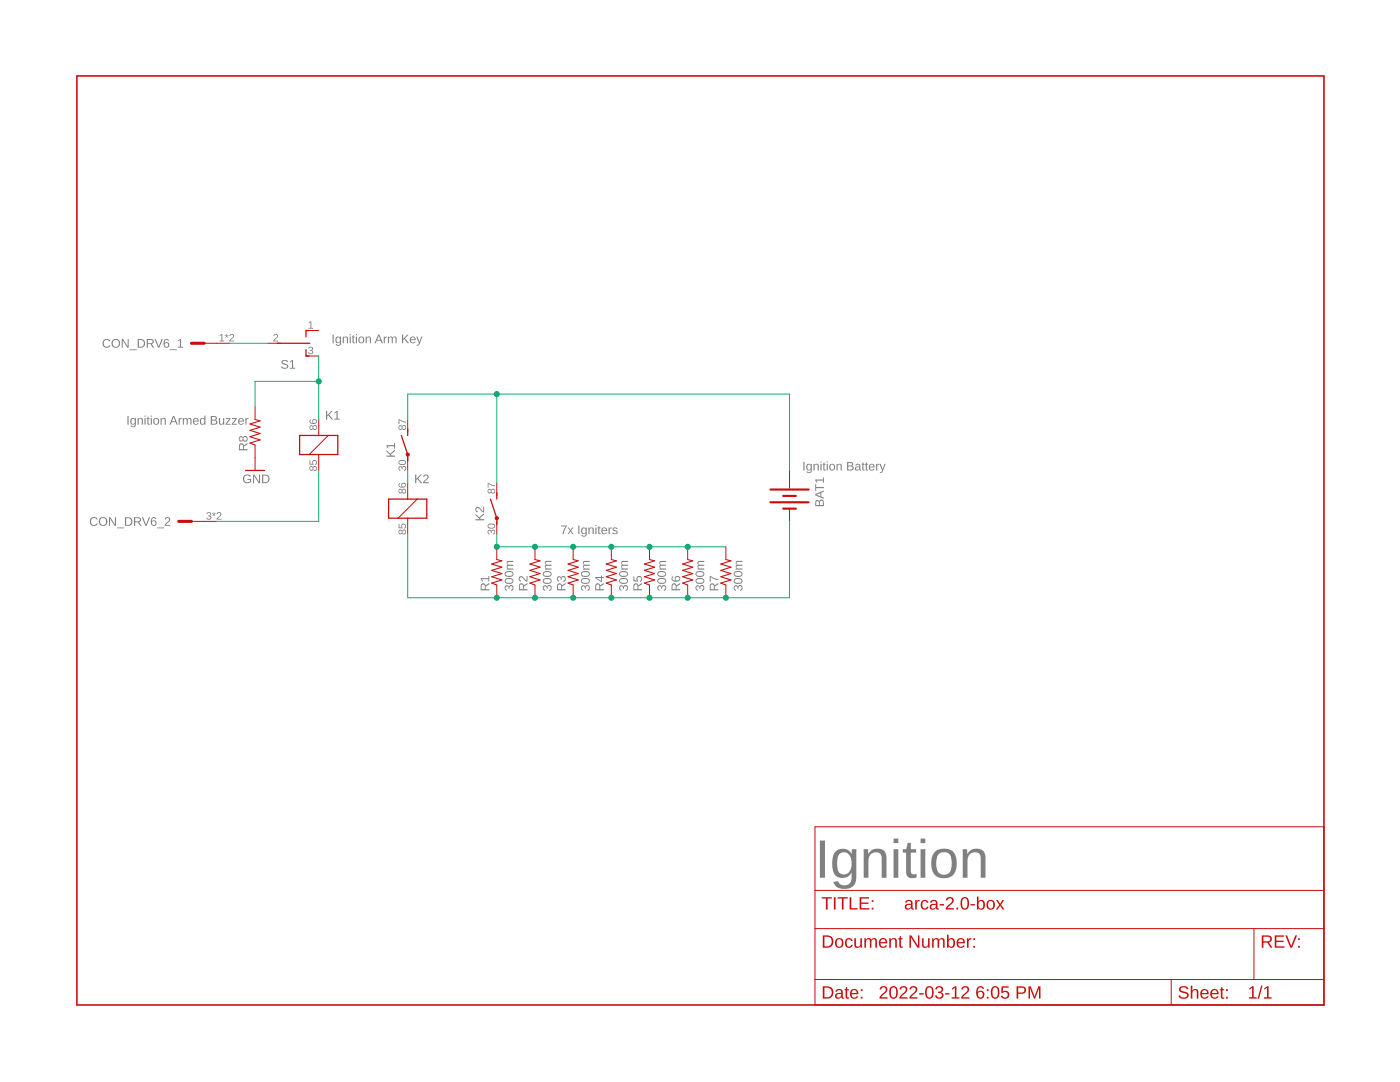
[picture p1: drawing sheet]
<svg xmlns="http://www.w3.org/2000/svg" width="279mm" height="216mm" viewBox="0 0 279 216" stroke-linecap="round" stroke-linejoin="round" font-family="sans-serif">
<g fill="#808080">
<path d="M54.7 66.7a.5 .5 0 0 1 .8 .3 .5 .5 0 0 1-.5 .6l-.2 .4h.7v.1h-1l.2-.3 .4-.4a.3 .3 0 0 0 .2-.5 .3 .3 0 0 0-.6 .1h-.1z"/>
<path d="M61.7 69.3a.43 .43 0 0 1 .7 0 .43 .43 0 0 1-.2 .6 .39 .39 0 0 1 .3 .5 .39 .39 0 0 1-.5 .3l-.5-.2v-.2h.2a.3 .3 0 0 0 .4 .2 .3 .3 0 0 0 .1-.4l-.4-.1v-.2a.29 .29 0 0 0 .5-.1 .29 .29 0 0 0-.2-.4 .29 .29 0 0 0-.4 .3h-.2z"/>
<path d="M61.6 64.4l.5-.3v1.3h.4v.2h-.9v-.2h.4v-1.1l-.4 .2z"/>
<path d="M163.6 167.7h1v7.4h-1zM166.8 169.8a2.03 2.03 0 0 1 3.2 .6v-1h.9v5.6a2.21 2.21 0 0 1-2.8 2.4l-1.1-.4-.6-.7-.1-.3 1-.2a1.41 1.41 0 0 0 1.7 .8 1.41 1.41 0 0 0 1-1.6v-.9a2.05 2.05 0 0 1-2.5 1 2.05 2.05 0 0 1-1.4-2.2l.2-2.1zM167.6 170.4a3.8 3.8 0 0 0 0 3.8 1.56 1.56 0 0 0 1.7 0 1.56 1.56 0 0 0 .6-1.6 2.09 2.09 0 0 0-1.4-2.5zM172.3 169.4h.9l.1 1a2.04 2.04 0 0 1 3.4-.3l.2 1.2v3.8h-.9v-3.6a1.22 1.22 0 0 0-.6-1.4 1.22 1.22 0 0 0-1.5 .2l-.4 .5-.2 .6v3.7h-.9zM178.3 167.3h1v.9h-1zM178.3 169.4h1v5.7h-1zM181.1 168.2h.7v1.2h1v.7h-1v3.6a.71 .71 0 0 0 .3 .8 .71 .71 0 0 0 .8-.1v.7l-.6 .1a1.13 1.13 0 0 1-1.5-1.3v-3.8h-.6v-.7h.7zM183.7 167.3h1v.9h-1zM183.7 169.4h1v5.7h-1zM186.7 169.9a2.56 2.56 0 0 1 4.1 1.3 3.4 3.4 0 0 1-1.1 3.8 2.58 2.58 0 0 1-2.8-.2 2.58 2.58 0 0 1-1.1-2.5 3 3 0 0 1 .9-2.4zM187.4 170.3a3.5 3.5 0 0 0 0 3.9 1.56 1.56 0 0 0 1.8 .2 1.56 1.56 0 0 0 .7-1.7 2.48 2.48 0 0 0-.8-2.5l-.3-.1a1.7 1.7 0 0 0-1.4 .2zM192.1 169.4h.9v1a2.04 2.04 0 0 1 3.4-.3l.3 1.2v3.8h-1v-3.6a1.22 1.22 0 0 0-.5-1.4 1.22 1.22 0 0 0-1.5 .2l-.4 .5-.2 .6v3.7h-1z"/>
<path d="M112 104.9h1.1l-.5 1.1-.1 .6h-.2l.1-.5 .5-1.1h-.9zM113.3 105.3h.2l.4 .5 .3-.5h.2l-.4 .6 .5 .7h-.3l-.3-.6-.4 .6h-.2l.4-.7zM115.4 104.9h.2v1.7h-.2zM116.1 105.4l.4-.2 .4 .3v-.2h.2v1.2a.56 .56 0 0 1-.4 .6 .56 .56 0 0 1-.7-.3l.5 .1a.41 .41 0 0 0 .4-.6 .49 .49 0 0 1-.7 .2 .49 .49 0 0 1-.2-.6zM116.3 105.5l-.1 .6a.38 .38 0 0 0 .6 .2 .38 .38 0 0 0 .1-.5l-.3-.4zM117.4 105.3h.2v.2a.44 .44 0 0 1 .6-.3 .44 .44 0 0 1 .3 .5v.9h-.2v-.9a.32 .32 0 0 0-.4-.3 .32 .32 0 0 0-.2 .4v.8h-.3zM118.8 104.8h.2v.2h-.2zM118.8 105.3h.2v1.3h-.2zM119.5 105h.1v.3h.3v.1h-.3v.8l.1 .2h.2v.2l-.5-.1v-1.1h-.2v-.1h.2zM120.2 105.4a.6 .6 0 0 1 .7-.1 .6 .6 0 0 1 .3 .7h-1a.38 .38 0 0 0 .3 .4 .38 .38 0 0 0 .5-.2l.1 .1a.67 .67 0 0 1-1 .1 .67 .67 0 0 1 .1-1zM120.3 105.5l-.1 .3h.8l-.3-.4zM121.5 105.3h.2v.2l.1-.2 .3-.1v.2l-.3 .1-.1 .2v.9h-.2zM122.4 105.3h.5l.4 .3h-.2a.28 .28 0 0 0-.4-.2 .28 .28 0 0 0-.2 .3l.5 .2a.37 .37 0 0 1 .3 .3 .37 .37 0 0 1-.3 .4l-.6-.1-.2-.2 .2-.1a.32 .32 0 0 0 .4 .3 .32 .32 0 0 0 .2-.4h-.1a.48 .48 0 0 1-.5-.2 .48 .48 0 0 1 0-.6z"/>
<path d="M66.4 66.8h.2v1.7h-.2zM67.1 67.3l.3-.2 .4 .3v-.2h.3v1.2a.56 .56 0 0 1-.5 .6 .56 .56 0 0 1-.6-.3l.5 .1a.41 .41 0 0 0 .3-.6 .49 .49 0 0 1-.6 .3 .49 .49 0 0 1-.3-.7zM67.2 67.4v.7a.38 .38 0 0 0 .5 .1 .38 .38 0 0 0 .1-.5l-.2-.4zM68.4 67.2h.2v.2a.44 .44 0 0 1 .5-.2 .44 .44 0 0 1 .3 .4v.9h-.2v-.9a.32 .32 0 0 0-.3-.3 .32 .32 0 0 0-.3 .4v.8h-.2zM69.8 66.7h.2v.2h-.2zM69.8 67.2h.2v1.3h-.2zM70.4 66.9h.2v.3h.2v.1h-.2v.9v.1h.2v.2l-.4-.1v-1.1h-.2v-.1h.2zM71 66.7h.2v.2h-.2zM71 67.2h.2v1.3h-.2zM71.7 67.3a.64 .64 0 0 1 .9 .1 .64 .64 0 0 1-.1 .9 .64 .64 0 0 1-.9-.1l-.1-.4zM71.8 67.4l-.1 .4a.4 .4 0 0 0 .4 .5 .49 .49 0 0 0 .4-.6 .49 .49 0 0 0-.7-.3zM73 67.2h.2v.2a.44 .44 0 0 1 .5-.2 .44 .44 0 0 1 .3 .4v.9h-.2v-.9a.32 .32 0 0 0-.3-.3 .32 .32 0 0 0-.3 .4v.8h-.2zM75.5 66.8h.2l.7 1.7h-.2l-.2-.5h-.8l-.2 .5h-.2zM75.6 66.9l-.3 .9h.6zM76.6 67.2h.2v.2l.1-.2h.3v.2h-.2l-.2 .2v.9h-.2zM77.4 67.2h.2v.2a.41 .41 0 0 1 .4-.3 .41 .41 0 0 1 .4 .3 .41 .41 0 0 1 .5-.2 .41 .41 0 0 1 .3 .4v.9h-.3v-1l-.2-.2-.3 .2v1h-.2v-1l-.1-.2h-.3l-.1 .2-.1 1h-.2zM80.2 66.8h.3v.8l.8-.8h.3l-.8 .7 .9 1h-.3l-.7-.8-.2 .1v.7h-.3zM81.9 67.3a.6 .6 0 0 1 .8-.1 .6 .6 0 0 1 .3 .7h-1a.38 .38 0 0 0 .3 .4 .38 .38 0 0 0 .4-.2l.2 .1a.67 .67 0 0 1-1 .1 .67 .67 0 0 1 0-1zM82.1 67.4l-.1 .3h.7l-.2-.4zM83.1 67.2h.2l.4 1 .4-1h.2l-.5 1.3a.54 .54 0 0 1-.6 .5v-.2h.2l.2-.3z"/>
<path d="M160.3 92.2h.3v1.7h-.3zM161 92.7l.4-.2 .4 .3v-.2h.2v1.2a.56 .56 0 0 1-.4 .6 .56 .56 0 0 1-.6-.3l.5 .1a.41 .41 0 0 0 .3-.6 .49 .49 0 0 1-.6 .2 .49 .49 0 0 1-.3-.6zM161.2 92.8l-.1 .7a.38 .38 0 0 0 .6 .1 .38 .38 0 0 0 .1-.5l-.3-.4zM162.3 92.6h.3v.2a.44 .44 0 0 1 .5-.3 .44 .44 0 0 1 .3 .5v.9h-.2v-.9a.32 .32 0 0 0-.4-.3 .32 .32 0 0 0-.2 .4v.8h-.2zM163.7 92.1h.3v.2h-.3zM163.7 92.6h.3v1.3h-.3zM164.4 92.3h.1v.3h.3v.1h-.3v.9l.1 .1h.2v.2l-.5-.1v-1.1h-.1v-.1h.1zM165 92.1h.2v.2h-.2zM165 92.6h.2v1.3h-.2zM165.6 92.7a.64 .64 0 0 1 .9 .1 .64 .64 0 0 1 0 .9 .64 .64 0 0 1-1-.1v-.4zM165.8 92.8l-.1 .4a.4 .4 0 0 0 .4 .5 .49 .49 0 0 0 .4-.6 .49 .49 0 0 0-.7-.3zM166.9 92.6h.2v.2a.44 .44 0 0 1 .6-.3 .44 .44 0 0 1 .3 .5v.9h-.2v-.9a.32 .32 0 0 0-.4-.3 .32 .32 0 0 0-.2 .4v.8h-.3zM169.1 92.2h.9l.2 .1 .1 .4-.3 .3a.47 .47 0 0 1 .4 .5 .47 .47 0 0 1-.7 .4h-.6zM169.3 92.3v.6l.7-.2v-.3zM169.3 93.1v.6h.6l.2-.2-.1-.4zM170.8 92.7l.1-.1a.52 .52 0 0 1 .8 .4v.6l.2 .3h-.3l-.1-.3a.45 .45 0 0 1-.6 .3 .45 .45 0 0 1-.3-.5 .45 .45 0 0 1 .6-.3h.3a.3 .3 0 0 0-.2-.4 .3 .3 0 0 0-.4 .2h-.2zM170.9 93.4a.32 .32 0 0 0 .6 0 .32 .32 0 0 0-.6 0zM172.2 92.3h.1v.3h.3v.1h-.3v.9l.1 .1h.2v.2l-.5-.1v-1.1h-.2v-.1h.2zM172.9 92.3h.1v.3h.2v.1h-.2v.9l.1 .1h.2v.2l-.5-.1v-1.1h-.2v-.1h.2zM173.5 92.7a.6 .6 0 0 1 .8-.1 .6 .6 0 0 1 .3 .7h-1a.38 .38 0 0 0 .3 .4 .38 .38 0 0 0 .4-.2l.2 .1a.67 .67 0 0 1-1 .1 .67 .67 0 0 1 0-1zM173.7 92.8l-.1 .3h.7l-.2-.4zM174.8 92.6h.3v.2l.1-.2 .3-.1v.2l-.3 .1-.1 .2v.9h-.2zM175.5 92.6h.2l.4 1 .4-1h.3l-.6 1.3a.54 .54 0 0 1-.6 .5v-.2h.2l.2-.3z"/>
<path d="M100.8 116.9l.5-.1 .3 .3a.51 .51 0 0 1 .7-.3 .51 .51 0 0 1 .1 .8l-.4 .3v-.2a.35 .35 0 0 0 .3-.5 .35 .35 0 0 0-.5-.1l-.1 .4h-.2a.33 .33 0 0 0-.2-.5 .33 .33 0 0 0-.4 .3 .33 .33 0 0 0 .3 .4v.2l-.5-.4zM100.8 115.6a1.02 1.02 0 0 1 1.7 .3 .95 .95 0 0 1-.9 .6 .95 .95 0 0 1-.9-.6zM100.9 115.7a.66 .66 0 0 0 .4 .6 .66 .66 0 0 0 .7 0 .36 .36 0 0 0 .3-.5 .36 .36 0 0 0-.5-.2h-.6zM100.8 114.2a1.02 1.02 0 0 1 1.7 .3 .95 .95 0 0 1-.9 .6 .95 .95 0 0 1-.9-.6zM100.9 114.4a.66 .66 0 0 0 .4 .5 .66 .66 0 0 0 .7 0 .36 .36 0 0 0 .3-.5 .36 .36 0 0 0-.5-.2h-.6zM101.2 112l1.3-.1v.2l-1 .1-.2 .2 .2 .3h1v.2h-1l-.2 .2 .2 .3h1v.3h-1.4v-.2h.3a.41 .41 0 0 1-.3-.4 .41 .41 0 0 1 .3-.4l-.3-.3z"/>
<path d="M108.4 116.9l.5-.1 .3 .3a.51 .51 0 0 1 .7-.3 .51 .51 0 0 1 .1 .8l-.4 .3v-.2a.35 .35 0 0 0 .3-.5 .35 .35 0 0 0-.5-.1l-.1 .4h-.2a.33 .33 0 0 0-.2-.5 .33 .33 0 0 0-.4 .3 .33 .33 0 0 0 .3 .4v.2l-.4-.4zM108.4 115.6a1.02 1.02 0 0 1 1.7 .3 .95 .95 0 0 1-.9 .6 .95 .95 0 0 1-.9-.6zM108.5 115.7a.66 .66 0 0 0 .4 .6 .66 .66 0 0 0 .7 0 .36 .36 0 0 0 .3-.5 .36 .36 0 0 0-.5-.2h-.6zM108.4 114.2a1.02 1.02 0 0 1 1.7 .3 .95 .95 0 0 1-.9 .6 .95 .95 0 0 1-.9-.6zM108.5 114.4a.66 .66 0 0 0 .4 .5 .66 .66 0 0 0 .7 0 .36 .36 0 0 0 .3-.5 .36 .36 0 0 0-.5-.2h-.6zM108.8 112l1.3-.1v.2l-1 .1-.2 .2 .2 .3h1v.2h-1l-.2 .2 .2 .3h1v.3h-1.3v-.2h.2a.41 .41 0 0 1-.3-.4 .41 .41 0 0 1 .3-.4l-.3-.3z"/>
<path d="M116.1 116.9l.4-.1 .3 .3a.51 .51 0 0 1 .7-.3 .51 .51 0 0 1 .2 .8l-.5 .3v-.2a.35 .35 0 0 0 .3-.5 .35 .35 0 0 0-.5-.1l-.1 .4h-.2a.33 .33 0 0 0-.1-.5 .33 .33 0 0 0-.5 .3 .33 .33 0 0 0 .3 .4v.2l-.4-.4zM116 115.6a1.02 1.02 0 0 1 1.7 .3 .95 .95 0 0 1-.9 .6 .95 .95 0 0 1-.9-.6zM116.2 115.7a.66 .66 0 0 0 .3 .6 .66 .66 0 0 0 .7 0 .36 .36 0 0 0 .3-.5 .36 .36 0 0 0-.5-.2h-.6zM116 114.2a1.02 1.02 0 0 1 1.7 .3 .95 .95 0 0 1-.9 .6 .95 .95 0 0 1-.9-.6zM116.2 114.4a.66 .66 0 0 0 .3 .5 .66 .66 0 0 0 .7 0 .36 .36 0 0 0 .3-.5 .36 .36 0 0 0-.5-.2h-.6zM116.5 112l1.2-.1v.2l-1 .1-.2 .2 .3 .3h.9v.2h-1l-.2 .2 .3 .3h.9v.3h-1.3v-.2h.2a.41 .41 0 0 1-.3-.4 .41 .41 0 0 1 .3-.4l-.2-.3z"/>
<path d="M123.7 116.9l.5-.1 .2 .3a.51 .51 0 0 1 .8-.3 .51 .51 0 0 1 .1 .8l-.4 .3-.1-.2a.35 .35 0 0 0 .4-.5 .35 .35 0 0 0-.6-.1l-.1 .4h-.2a.33 .33 0 0 0-.1-.5 .33 .33 0 0 0-.5 .3 .33 .33 0 0 0 .3 .4v.2l-.4-.4zM123.7 115.6a1.02 1.02 0 0 1 1.6 .3 .95 .95 0 0 1-.9 .6 .95 .95 0 0 1-.8-.6zM123.8 115.7a.66 .66 0 0 0 .4 .6 .66 .66 0 0 0 .6 0 .36 .36 0 0 0 .3-.5 .36 .36 0 0 0-.4-.2h-.7zM123.7 114.2a1.02 1.02 0 0 1 1.6 .3 .95 .95 0 0 1-.9 .6 .95 .95 0 0 1-.8-.6zM123.8 114.4a.66 .66 0 0 0 .4 .5 .66 .66 0 0 0 .6 0 .36 .36 0 0 0 .3-.5 .36 .36 0 0 0-.4-.2h-.7zM124.1 112l1.2-.1v.2l-1 .1-.2 .2 .3 .3h.9v.2h-1l-.2 .2 .3 .3h.9v.3h-1.3v-.2h.2a.41 .41 0 0 1-.2-.4 .41 .41 0 0 1 .2-.4l-.2-.3z"/>
<path d="M131.3 116.9l.5-.1 .2 .3a.51 .51 0 0 1 .8-.3 .51 .51 0 0 1 .1 .8l-.4 .3v-.2a.35 .35 0 0 0 .3-.5 .35 .35 0 0 0-.6-.1l-.1 .4h-.1a.33 .33 0 0 0-.2-.5 .33 .33 0 0 0-.5 .3 .33 .33 0 0 0 .3 .4v.2l-.4-.4zM131.3 115.6a1.02 1.02 0 0 1 1.7 .3 .95 .95 0 0 1-.9 .6 .95 .95 0 0 1-.9-.6zM131.4 115.7a.66 .66 0 0 0 .4 .6 .66 .66 0 0 0 .7 0 .36 .36 0 0 0 .3-.5 .36 .36 0 0 0-.5-.2h-.6zM131.3 114.2a1.02 1.02 0 0 1 1.7 .3 .95 .95 0 0 1-.9 .6 .95 .95 0 0 1-.9-.6zM131.4 114.4a.66 .66 0 0 0 .4 .5 .66 .66 0 0 0 .7 0 .36 .36 0 0 0 .3-.5 .36 .36 0 0 0-.5-.2h-.6zM131.7 112l1.2-.1v.2l-1 .1-.1 .2 .2 .3h.9v.2h-1l-.1 .2 .2 .3h.9v.3h-1.3v-.2h.2a.41 .41 0 0 1-.2-.4 .41 .41 0 0 1 .2-.4l-.2-.3z"/>
<path d="M138.9 116.9l.5-.1 .3 .3a.51 .51 0 0 1 .7-.3 .51 .51 0 0 1 .1 .8l-.4 .3v-.2a.35 .35 0 0 0 .3-.5 .35 .35 0 0 0-.6-.1v.4h-.2a.33 .33 0 0 0-.2-.5 .33 .33 0 0 0-.4 .3 .33 .33 0 0 0 .3 .4l-.1 .2-.4-.4zM138.9 115.6a1.02 1.02 0 0 1 1.7 .3 .95 .95 0 0 1-.9 .6 .95 .95 0 0 1-.9-.6zM139 115.7a.66 .66 0 0 0 .4 .6 .66 .66 0 0 0 .7 0 .36 .36 0 0 0 .3-.5 .36 .36 0 0 0-.5-.2h-.6zM138.9 114.2a1.02 1.02 0 0 1 1.7 .3 .95 .95 0 0 1-.9 .6 .95 .95 0 0 1-.9-.6zM139 114.4a.66 .66 0 0 0 .4 .5 .66 .66 0 0 0 .7 0 .36 .36 0 0 0 .3-.5 .36 .36 0 0 0-.5-.2h-.6zM139.3 112l1.2-.1v.2l-1 .1-.1 .2 .2 .3h.9v.2h-1l-.1 .2 .2 .3h.9v.3h-1.3v-.2h.3a.41 .41 0 0 1-.3-.4 .41 .41 0 0 1 .3-.4l-.3-.3z"/>
<path d="M146.5 116.9l.5-.1 .3 .3a.51 .51 0 0 1 .7-.3 .51 .51 0 0 1 .1 .8l-.4 .3v-.2a.35 .35 0 0 0 .3-.5 .35 .35 0 0 0-.5-.1l-.1 .4h-.2a.33 .33 0 0 0-.2-.5 .33 .33 0 0 0-.4 .3 .33 .33 0 0 0 .3 .4v.2l-.5-.4zM146.5 115.6a1.02 1.02 0 0 1 1.7 .3 .95 .95 0 0 1-.9 .6 .95 .95 0 0 1-.9-.6zM146.6 115.7a.66 .66 0 0 0 .4 .6 .66 .66 0 0 0 .7 0 .36 .36 0 0 0 .3-.5 .36 .36 0 0 0-.5-.2h-.6zM146.5 114.2a1.02 1.02 0 0 1 1.7 .3 .95 .95 0 0 1-.9 .6 .95 .95 0 0 1-.9-.6zM146.6 114.4a.66 .66 0 0 0 .4 .5 .66 .66 0 0 0 .7 0 .36 .36 0 0 0 .3-.5 .36 .36 0 0 0-.5-.2h-.6zM146.9 112l1.3-.1v.2l-1 .1-.2 .2 .2 .3h1v.2h-1l-.2 .2 .2 .3h1v.3h-1.4v-.2h.3a.41 .41 0 0 1-.3-.4 .41 .41 0 0 1 .3-.4l-.3-.3z"/>
<path d="M25.4 83h.3v1.7h-.3zM26.1 83.6l.4-.2 .4 .2v-.2h.2v1.3a.56 .56 0 0 1-.4 .5 .56 .56 0 0 1-.6-.3l.5 .2a.41 .41 0 0 0 .3-.6 .49 .49 0 0 1-.6 .2 .49 .49 0 0 1-.3-.6zM26.3 83.7l-.1 .6a.38 .38 0 0 0 .6 .2 .38 .38 0 0 0 .1-.6l-.3-.3zM27.5 83.4h.2v.2a.44 .44 0 0 1 .5-.2 .44 .44 0 0 1 .3 .5v.8h-.2v-.8a.32 .32 0 0 0-.4-.4 .32 .32 0 0 0-.2 .5v.7h-.2zM28.8 82.9h.3v.2h-.3zM28.8 83.4h.3v1.3h-.3zM29.5 83.1h.1v.3h.3v.2h-.3v.8l.1 .2h.2v.1l-.5-.1v-1h-.1v-.2h.1zM30.1 82.9h.2v.2h-.2zM30.1 83.4h.2v1.3h-.2zM30.7 83.6a.64 .64 0 0 1 .9 0 .64 .64 0 0 1 0 .9 .64 .64 0 0 1-1 0v-.4zM30.9 83.7l-.1 .4a.4 .4 0 0 0 .4 .5 .49 .49 0 0 0 .4-.6 .49 .49 0 0 0-.7-.3zM32 83.4h.2l.1 .2a.44 .44 0 0 1 .5-.2 .44 .44 0 0 1 .3 .5v.8h-.2v-.8a.32 .32 0 0 0-.4-.4 .32 .32 0 0 0-.2 .5v.7h-.3zM34.5 83h.3l.7 1.7h-.3l-.2-.5h-.7l-.2 .5h-.3zM34.6 83.2l-.3 .9h.7zM35.6 83.4h.3v.3l.1-.2 .3-.1v.2h-.3l-.1 .3v.8h-.2zM36.5 83.4h.2v.2a.41 .41 0 0 1 .4-.2 .41 .41 0 0 1 .3 .2 .41 .41 0 0 1 .5-.2 .41 .41 0 0 1 .3 .5v.8h-.2v-1l-.2-.1-.3 .2v.9h-.3v-1l-.1-.1h-.2l-.2 .2v.9h-.2zM38.6 83.6a.6 .6 0 0 1 .8-.1 .6 .6 0 0 1 .3 .6h-1a.38 .38 0 0 0 .3 .5 .38 .38 0 0 0 .4-.2l.2 .1a.67 .67 0 0 1-1 .1 .67 .67 0 0 1 0-1zM38.8 83.7l-.1 .3h.7l-.2-.4zM40 83.6l.4-.2 .4 .2v-.7h.2v1.8h-.2v-.2a.5 .5 0 0 1-.7 .2 .5 .5 0 0 1-.2-.6zM40.2 83.7l-.1 .6 .2 .3a.49 .49 0 0 0 .5-.5 .49 .49 0 0 0-.5-.5zM42.1 83l.9 .1 .2 .1 .1 .4-.3 .2a.47 .47 0 0 1 .4 .6 .47 .47 0 0 1-.6 .3h-.7zM42.3 83.2v.6l.7-.2v-.3zM42.3 83.9v.7l.6-.1 .2-.1-.1-.4zM43.7 83.4h.2v.9a.32 .32 0 0 0 .4 .3 .32 .32 0 0 0 .2-.4v-.8h.2l.1 1.3h-.3v-.2a.44 .44 0 0 1-.5 .2 .44 .44 0 0 1-.3-.4zM45.1 83.4h.9l-.7 1.2h.7v.1h-1l.8-1.1h-.7zM46.3 83.4h1l-.8 1.2h.8v.1h-1l.7-1.1h-.7zM47.7 83.6a.6 .6 0 0 1 .7-.1 .6 .6 0 0 1 .3 .6h-.9a.38 .38 0 0 0 .2 .5 .38 .38 0 0 0 .5-.2l.2 .1a.67 .67 0 0 1-1 .1 .67 .67 0 0 1 0-1zM47.9 83.7l-.1 .3h.7l-.2-.4zM49 83.4h.2v.3l.1-.2 .3-.1v.2h-.2l-.2 .3v.8h-.2z"/>
<path d="M48.7 94.9a.9 .9 0 0 1 1.4 .2h-.2a.68 .68 0 0 0-1 0 .68 .68 0 0 0 0 1 .68 .68 0 0 0 .9 0l.1-.3h-.5v-.2h.7v.6a.94 .94 0 0 1-1.3 0 .94 .94 0 0 1-.1-1.3zM50.5 94.7h.3l.9 1.5v-1.5h.2v1.7h-.3l-.9-1.4v1.4h-.2zM52.3 94.7h.6a.86 .86 0 0 1 .9 .8 .86 .86 0 0 1-.8 .9h-.7zM52.5 94.9v1.3a.73 .73 0 0 0 1.1-.6 .73 .73 0 0 0-1.1-.7z"/>
<path d="M43.8 66.9l.6-.2v1.3h.3v.1h-.9v-.1h.4v-1.2l-.4 .3zM44.9 66.9l.3 .1v-.3h.1v.3l.3-.1v.1l-.3 .1 .2 .2-.1 .1-.2-.3-.1 .3-.1-.1 .2-.2-.3-.1zM45.9 66.7a.5 .5 0 0 1 .8 .3 .5 .5 0 0 1-.4 .6l-.3 .4h.7v.1h-.9l.1-.3 .4-.4a.3 .3 0 0 0 .2-.5 .3 .3 0 0 0-.5 .1h-.2z"/>
<path d="M20.7 67.9a.86 .86 0 0 1 1.3 .2h-.2a.63 .63 0 0 0-.9 0 .63 .63 0 0 0 0 .9 .63 .63 0 0 0 1-.1h.1a.88 .88 0 0 1-1.3 .3 .88 .88 0 0 1 0-1.3zM22.2 68.5a.9 .9 0 0 1 1.8 0 .9 .9 0 0 1-1.8 0zM22.7 68a.69 .69 0 0 0 .1 1.1 .69 .69 0 0 0 1-.4 .69 .69 0 0 0-.7-.9zM24.3 67.7h.3l.9 1.4v-1.4h.2v1.7h-.3l-.9-1.5v1.5h-.2zM25.8 69.7h1.5v.2h-1.5zM27.5 67.7h.5a.86 .86 0 0 1 1 .8 .86 .86 0 0 1-.9 .9h-.6zM27.7 67.8v1.4a.73 .73 0 0 0 1-.7 .73 .73 0 0 0-1-.7zM29.3 67.7h.8a.5 .5 0 0 1 .6 .3 .5 .5 0 0 1-.4 .6l.5 .8h-.3l-.4-.7h-.6v.7h-.2zM29.5 67.8v.7h.6a.32 .32 0 0 0 .4-.3 .32 .32 0 0 0-.4-.4zM30.8 67.7h.3l.6 1.5 .5-1.5h.3l-.7 1.7h-.2zM32.9 67.7h.2a.5 .5 0 0 1 .6 .3h-.2l-.1-.1a.47 .47 0 0 0-.5 .1 .47 .47 0 0 0-.1 .5 .55 .55 0 0 1 .9 .1 .55 .55 0 0 1-.2 .8 .55 .55 0 0 1-.8-.4l-.1-.7zM32.8 68.8a.4 .4 0 0 0 .8 0 .4 .4 0 0 0-.8 0zM33.9 69.7h1.4v.2h-1.4zM35.5 67.9l.6-.2v1.5h.4v.2h-1v-.2h.4v-1.3l-.4 .2z"/>
<path d="M41.4 102.3a.43 .43 0 0 1 .6 0 .43 .43 0 0 1-.2 .6 .39 .39 0 0 1 .4 .5 .39 .39 0 0 1-.5 .3l-.5-.2v-.2h.2a.3 .3 0 0 0 .4 .2 .3 .3 0 0 0 .1-.4l-.4-.1v-.1a.29 .29 0 0 0 .4-.2 .29 .29 0 0 0-.2-.4 .29 .29 0 0 0-.3 .3h-.2zM42.4 102.4l.2 .1v-.3h.2v.3l.2-.1 .1 .1-.3 .1 .2 .3-.1 .1-.2-.3-.2 .3-.1-.1 .2-.3-.3-.1zM43.4 102.3a.5 .5 0 0 1 .8 .2 .5 .5 0 0 1-.5 .7l-.3 .3h.8v.2h-1l.2-.4 .4-.3a.3 .3 0 0 0 .1-.5 .3 .3 0 0 0-.5 .1h-.2z"/>
<path d="M18.1 103.4a.86 .86 0 0 1 1.4 .2l-.2 .1a.63 .63 0 0 0-1-.1 .63 .63 0 0 0 .1 1 .63 .63 0 0 0 .9-.2l.2 .1a.88 .88 0 0 1-1.3 .3 .88 .88 0 0 1-.1-1.4zM19.7 104.1a.89 .89 0 0 1 1.7 0 .89 .89 0 0 1-1.7 0zM20.1 103.6a.69 .69 0 0 0 .1 1.1 .69 .69 0 0 0 1.1-.4 .69 .69 0 0 0-.7-.9zM21.7 103.2h.3l.9 1.5v-1.5h.2v1.7h-.2l-1-1.4 .1 1.4h-.3zM23.3 105.3h1.5v.1h-1.5zM24.9 103.2h.6a.86 .86 0 0 1 .9 .8 .86 .86 0 0 1-.8 .9h-.7zM25.2 103.4v1.3a.73 .73 0 0 0 1-.6 .73 .73 0 0 0-1-.7zM26.7 103.2h.9a.5 .5 0 0 1 .6 .4 .5 .5 0 0 1-.5 .6l.5 .7h-.2l-.5-.7h-.5v.7h-.3zM27 103.4v.6h.5a.32 .32 0 0 0 .4-.3 .32 .32 0 0 0-.4-.3zM28.3 103.2h.3l.5 1.5 .6-1.5h.3l-.7 1.7h-.3zM30.4 103.3l.1-.1a.5 .5 0 0 1 .7 .3l-.2 .1-.1-.2a.47 .47 0 0 0-.5 .1 .47 .47 0 0 0-.1 .5 .55 .55 0 0 1 .9 .1 .55 .55 0 0 1-.3 .8 .55 .55 0 0 1-.7-.3l-.1-.8zM30.3 104.4a.37 .37 0 0 0 .7 0 .37 .37 0 0 0-.7 0zM31.3 105.3h1.5v.1h-1.5zM33.1 103.3a.55 .55 0 0 1 .8 .1 .55 .55 0 0 1-.3 .8l-.5 .5h.9v.2h-1.1v-.3l.5-.4a.37 .37 0 0 0 .3-.6 .37 .37 0 0 0-.6-.1v.2l-.2-.1z"/>
<path d="M61.9 93.1l.3-.1 .3 .3a.44 .44 0 0 1 .6-.3 .44 .44 0 0 1 .1 .7 .39 .39 0 0 1-.3 .3 .39 .39 0 0 1-.4-.3 .43 .43 0 0 1-.7 .1 .43 .43 0 0 1 .1-.7zM61.9 93.5a.27 .27 0 0 0 .5 0 .27 .27 0 0 0-.5 0zM62.5 93.5a.31 .31 0 0 0 .6 0 .31 .31 0 0 0-.6 0zM61.8 91.9h.1v.6l.5 .1a.5 .5 0 0 1 .2-.8 .5 .5 0 0 1 .7 .3 .5 .5 0 0 1-.4 .7l.2-.5a.34 .34 0 0 0-.5-.3 .34 .34 0 0 0 0 .6v.1h-.8z"/>
<path d="M61.9 85l.3-.1 .3 .2a.44 .44 0 0 1 .6-.2 .44 .44 0 0 1 .1 .6 .39 .39 0 0 1-.3 .3 .39 .39 0 0 1-.4-.3 .43 .43 0 0 1-.7 .2 .43 .43 0 0 1 .1-.7zM61.9 85.3a.27 .27 0 0 0 .5 0 .27 .27 0 0 0-.5 0zM62.5 85.3a.31 .31 0 0 0 .6 0 .31 .31 0 0 0-.6 0zM61.9 83.7h.1l-.1 .5 .6 .2a.47 .47 0 0 1 .1-.7 .47 .47 0 0 1 .7 .2 .47 .47 0 0 1-.4 .7 .74 .74 0 0 1-.7 0 .74 .74 0 0 1-.4-.7zM62.4 84.1a.35 .35 0 0 0 .7 0 .35 .35 0 0 0-.7 0z"/>
<path d="M65.1 82h.2v.9l.8-.9h.3l-.7 .7 .8 1h-.3l-.7-.8-.2 .2v.6h-.2zM66.8 82.3l.6-.3v1.5h.4v.2h-1.1v-.2h.5v-1.3l-.4 .3z"/>
<path d="M79.6 93.1l.4-.1 .3 .3a.4 .4 0 0 1 .4-.3 .4 .4 0 0 1 .3 .5l-.2 .4-.2 .1v-.2a.3 .3 0 0 0 .3-.4 .3 .3 0 0 0-.5-.1v.3h-.2a.29 .29 0 0 0-.2-.4 .29 .29 0 0 0-.3 .2 .29 .29 0 0 0 .2 .4v.2l-.3-.3zM79.6 92a.88 .88 0 0 1 1.4 .3 .82 .82 0 0 1-.7 .5 .82 .82 0 0 1-.8-.5zM79.7 92.1a.57 .57 0 0 0 .3 .5 .57 .57 0 0 0 .6 0 .35 .35 0 0 0 .2-.5 .35 .35 0 0 0-.5-.1z"/>
<path d="M79.6 85l.4-.1 .2 .2a.44 .44 0 0 1 .7-.2 .44 .44 0 0 1 .1 .6 .39 .39 0 0 1-.4 .3 .39 .39 0 0 1-.4-.3 .43 .43 0 0 1-.6 .2 .43 .43 0 0 1 0-.7zM79.6 85.3a.3 .3 0 0 0 .6 0 .3 .3 0 0 0-.6 0zM80.3 85.3a.31 .31 0 0 0 .6 0 .31 .31 0 0 0-.6 0zM79.5 83.6l1.5 .5v.2l-.6-.1-.7-.4v.8h-.2z"/>
<path d="M77.1 89.8l.8 .7 .9-.8v.3l-.8 .7 .2 .2h.6v.2h-1.7v-.2h.9l-.9-.8zM77.1 88.8h1.5v-.4h.2v1.1h-.2v-.5h-1.3l.3 .4h-.2z"/>
<path d="M79.6 105.8l.4-.1 .2 .3a.44 .44 0 0 1 .7-.3 .44 .44 0 0 1 .1 .7 .39 .39 0 0 1-.4 .3 .39 .39 0 0 1-.4-.3 .43 .43 0 0 1-.6 .1 .43 .43 0 0 1 0-.7zM79.6 106.2a.3 .3 0 0 0 .6 0 .3 .3 0 0 0-.6 0zM80.3 106.2a.31 .31 0 0 0 .6 0 .31 .31 0 0 0-.6 0zM79.5 104.6h.2v.6l.5 .1a.5 .5 0 0 1 .2-.8 .5 .5 0 0 1 .7 .3 .5 .5 0 0 1-.4 .7l.2-.5a.34 .34 0 0 0-.5-.3 .34 .34 0 0 0-.1 .6v.1h-.8z"/>
<path d="M79.6 97.7l.4-.1 .2 .2a.44 .44 0 0 1 .7-.2 .44 .44 0 0 1 .1 .6 .39 .39 0 0 1-.4 .3 .39 .39 0 0 1-.4-.3 .43 .43 0 0 1-.6 .1 .43 .43 0 0 1 0-.6zM79.6 98a.3 .3 0 0 0 .6 0 .3 .3 0 0 0-.6 0zM80.3 98a.31 .31 0 0 0 .6 0 .31 .31 0 0 0-.6 0zM79.7 96.4h.1l-.1 .5 .6 .2a.47 .47 0 0 1 0-.7 .47 .47 0 0 1 .7 .2 .47 .47 0 0 1-.3 .6 .74 .74 0 0 1-.8 .1 .74 .74 0 0 1-.3-.7zM80.2 96.8a.31 .31 0 0 0 .6 0 .31 .31 0 0 0-.6 0z"/>
<path d="M82.8 94.7h.3v.9l.8-.9h.3l-.7 .7 .8 1h-.3l-.7-.8-.2 .2v.6h-.3zM84.6 94.8a.55 .55 0 0 1 .9 .1 .55 .55 0 0 1-.3 .8l-.5 .5h.9v.2h-1.2l.1-.3 .5-.4a.37 .37 0 0 0 .3-.6 .37 .37 0 0 0-.6-.1v.1h-.3z"/>
<path d="M97.4 105.8l.4-.1 .2 .3a.4 .4 0 0 1 .5-.3 .4 .4 0 0 1 .3 .5l-.2 .4-.2 .1v-.2a.3 .3 0 0 0 .3-.4 .3 .3 0 0 0-.5-.1l-.1 .3h-.1a.29 .29 0 0 0-.2-.4 .29 .29 0 0 0-.4 .2 .29 .29 0 0 0 .3 .4v.2l-.4-.3zM97.4 104.7a.88 .88 0 0 1 1.4 .3 .82 .82 0 0 1-.7 .5 .82 .82 0 0 1-.8-.5zM97.5 104.8a.57 .57 0 0 0 .3 .5 .57 .57 0 0 0 .6 0 .35 .35 0 0 0 .2-.5 .35 .35 0 0 0-.5-.1z"/>
<path d="M97.4 97.7l.4-.1 .2 .2a.44 .44 0 0 1 .6-.2 .44 .44 0 0 1 .2 .6 .39 .39 0 0 1-.4 .3 .39 .39 0 0 1-.4-.3 .43 .43 0 0 1-.6 .1 .43 .43 0 0 1 0-.6zM97.4 98a.3 .3 0 0 0 .6 0 .3 .3 0 0 0-.6 0zM98.1 98a.31 .31 0 0 0 .6 0 .31 .31 0 0 0-.6 0zM97.3 96.3l1.5 .5v.2l-.6-.1-.7-.4v.8h-.2z"/>
<path d="M94.9 102.5l.7 .7 1-.8v.3l-.8 .7 .2 .2h.6v.2h-1.7v-.2h.9l-.9-.8zM95 101.3a.82 .82 0 0 1 1.1 .5l.3 .2v-.9h.2v1.1h-.3l-.5-.5a.37 .37 0 0 0-.5-.3 .37 .37 0 0 0-.1 .6h.1v.2l-.4-.3z"/>
<path d="M96.1 116.5l.5-.1 .3 .4 .8-.5v.3l-.8 .4v.6h.8v.2h-1.8zM96.2 116.7l-.1 .9h.7l-.1-.9-.3-.1zM95.9 115.4h1.6v-.5h.2v1.1h-.2v-.4h-1.4l.3 .4h-.2z"/>
<path d="M162.9 99.8h.4l.2 .3a.47 .47 0 0 1 .6-.4 .47 .47 0 0 1 .3 .6v.7h-1.7v-1zM162.9 100.1v.7h.5v-.7zM163.7 100l-.1 .8h.6v-.8zM162.7 98.6l1.7-.7v.2l-.5 .2v.8l.5 .2v.2l-1.7-.7zM162.9 98.7l.8 .3v-.6zM162.7 96.6h.2v.6h1.5v.2h-1.5v.6h-.2zM162.7 95.7h1.5v-.4h.2v1h-.2v-.4h-1.3l.3 .4h-.2z"/>
<path d="M56.3 71.9a.8 .8 0 0 1 1.2 .3l-.2 .1a.4 .4 0 0 0-.5-.3 .4 .4 0 0 0-.3 .4l.2 .1a.59 .59 0 0 1 .7 .2 .59 .59 0 0 1-.1 .8l-.5 .1a.63 .63 0 0 1-.7-.4l.2-.1a.46 .46 0 0 0 .6 .4 .46 .46 0 0 0 .3-.6l-.4-.1a.49 .49 0 0 1-.6-.3 .49 .49 0 0 1 .1-.6zM57.9 72.1l.6-.3v1.6h.4v.2h-1.1v-.2h.5v-1.3l-.4 .2z"/>
<path d="M103.7 116.5l.5-.1 .3 .4 .8-.5v.3l-.7 .4v.6h.7v.2h-1.7zM103.8 116.7l-.1 .9h.7l-.1-.9-.3-.1zM103.6 115.1a.82 .82 0 0 1 1.2 .5l.3 .2v-.9h.2v1.2l-.3-.1-.5-.5a.37 .37 0 0 0-.5-.3 .37 .37 0 0 0-.1 .6h.1v.3l-.4-.4z"/>
<path d="M111.3 116.5l.5-.1 .3 .4 .8-.5v.3l-.7 .4v.6h.7v.2h-1.7zM111.4 116.7v.9h.6l-.1-.9-.2-.1zM111.3 115.1l.4-.1 .3 .3a.51 .51 0 0 1 .7-.3 .51 .51 0 0 1 .2 .8l-.5 .3v-.2a.35 .35 0 0 0 .3-.5 .35 .35 0 0 0-.5-.1l-.1 .4h-.2a.33 .33 0 0 0-.1-.5 .33 .33 0 0 0-.5 .2 .33 .33 0 0 0 .3 .5v.2l-.4-.4z"/>
<path d="M118.9 116.5l.6-.1 .3 .4 .7-.5v.3l-.7 .4v.6h.7v.2h-1.7zM119.1 116.7l-.1 .9h.6l-.1-.9-.2-.1zM118.8 115.1h1.1v-.2h.2v.2h.4v.2h-.4v.8h-.2l-1.1-.7zM119 115.3l.9 .6v-.6z"/>
<path d="M126.5 116.5l.6-.1 .3 .4 .7-.5v.3l-.7 .4v.6h.7v.2h-1.7zM126.7 116.7l-.1 .9h.6l-.1-.9-.2-.1zM126.4 115h.2v.8h.5a.59 .59 0 0 1 .3-.8 .59 .59 0 0 1 .8 .3 .59 .59 0 0 1-.5 .8v-.2a.38 .38 0 0 0 .2-.6 .38 .38 0 0 0-.6-.1 .38 .38 0 0 0 0 .6v.2h-.9z"/>
<path d="M134.2 116.5l.5-.1 .3 .4 .7-.5v.3l-.7 .4v.6h.7v.2h-1.7zM134.3 116.7l-.1 .9h.6v-.9l-.3-.1zM134.2 115.1l.2-.1v.2l-.2 .1a.47 .47 0 0 0 .2 .5 .47 .47 0 0 0 .5 .1 .55 .55 0 0 1 0-.9 .55 .55 0 0 1 .9 .2 .55 .55 0 0 1-.4 .8 .87 .87 0 0 1-.9 0 .87 .87 0 0 1-.5-.8zM134.8 115.5a.37 .37 0 0 0 .7 0 .37 .37 0 0 0-.7 0z"/>
<path d="M141.8 116.5l.5-.1 .3 .4 .8-.5v.3l-.7 .4v.6h.7v.2h-1.8zM141.9 116.7l-.1 .9h.7l-.1-.9-.3-.1zM141.6 114.9l1.2 .5 .6 .1v.3l-.7-.2-.9-.5v1h-.2z"/>
<path d="M47.8 88.6l.6-.1 .3 .4 .7-.5v.3l-.7 .4v.5h.7v.3h-1.7zM47.9 88.8v.8h.6l-.1-.8-.2-.1zM47.8 87.2l.4-.2 .3 .3a.5 .5 0 0 1 .7-.1 .5 .5 0 0 1 0 .8 .5 .5 0 0 1-.7-.2 .47 .47 0 0 1-.7 .3 .47 .47 0 0 1-.1-.8zM47.8 87.6a.32 .32 0 0 0 .6 0 .32 .32 0 0 0-.6 0zM48.6 87.6a.36 .36 0 0 0 .7 0 .36 .36 0 0 0-.7 0z"/>
</g>
<path d="M38.2 68.5h2.5" fill="none" stroke="#c90d0c" stroke-width=".61"/>
<path d="M40.7 68.5h5.1M162.6 165h101.6v35.5h-101.6zM162.6 177.7h101.6M162.6 185.3h101.6M162.6 195.5h101.6M233.7 195.5v5M250.3 185.3v10.2" fill="none" stroke="#c90d0c" stroke-width=".2"/>
<path d="M15.3 15.2h248.9v185.3h-248.9z" fill="none" stroke="#c90d0c" stroke-width=".32"/>
<g fill="#c90d0c">
<path d="M164.2 196.8h.8a1.23 1.23 0 0 1 1.3 1.2 1.23 1.23 0 0 1-1.2 1.3h-.9zM164.5 197.1v1.9h.6a.96 .96 0 0 0 .9-1 .96 .96 0 0 0-1-.9zM167 197.5a.75 .75 0 0 1 .7-.2 .75 .75 0 0 1 .5 .7v.9l.3 .2v.2h-.4l-.2-.4a.64 .64 0 0 1-.8 .4 .64 .64 0 0 1-.4-.7 .64 .64 0 0 1 .8-.5h.4a.43 .43 0 0 0-.3-.5 .43 .43 0 0 0-.5 .3l-.4-.1zM167.1 198.4a.39 .39 0 0 0 0 .6 .39 .39 0 0 0 .6-.1l.2-.6zM168.9 197h.2v.4h.3v.2h-.3v1.2l.1 .2h.2v.2h-.5l-.1-.1v-1.5h-.3v-.2h.3zM169.8 197.6a.86 .86 0 0 1 1.1-.2 .86 .86 0 0 1 .4 1h-1.3a.55 .55 0 0 0 .3 .6 .55 .55 0 0 0 .7-.2l.3 .1a.9 .9 0 0 1-1.2 .3 .9 .9 0 0 1-.4-1.2zM170.1 197.7l-.1 .4h1l-.3-.5zM171.8 197.4h.3v.3h-.3zM171.8 198.9h.3v.4h-.3z"/>
<path d="M235.4 197.1a1.12 1.12 0 0 1 1.8 .2l-.3 .1a.64 .64 0 0 0-.7-.4 .64 .64 0 0 0-.6 .5l.7 .3a.76 .76 0 0 1 .9 .8 .76 .76 0 0 1-1 .7 .9 .9 0 0 1-1-.6l.3-.1a.79 .79 0 0 0 .7 .4 .79 .79 0 0 0 .7-.4 1.76 1.76 0 0 0-1.3-.7l-.3-.3zM237.6 196.7h.4l-.1 1a.64 .64 0 0 1 .8-.3 .64 .64 0 0 1 .5 .6v1.3h-.4v-1.2a.45 .45 0 0 0-.5-.5 .45 .45 0 0 0-.3 .5v1.2h-.4zM239.8 197.6a.86 .86 0 0 1 1-.2 .86 .86 0 0 1 .4 1h-1.3a.55 .55 0 0 0 .3 .6 .55 .55 0 0 0 .7-.2l.3 .1a.9 .9 0 0 1-1.2 .3 .9 .9 0 0 1-.4-1.2zM240 197.7l-.1 .4h1l-.3-.5zM241.8 197.6a.86 .86 0 0 1 1-.2 .86 .86 0 0 1 .4 1h-1.3a.55 .55 0 0 0 .3 .6 .55 .55 0 0 0 .7-.2l.3 .1a.9 .9 0 0 1-1.2 .3 .9 .9 0 0 1-.4-1.2zM242 197.7l-.1 .4h1l-.3-.5zM243.7 197h.3v.4h.3v.2h-.3v1.2l.1 .2h.2v.2h-.5l-.1-.1-.1-1.5h-.2v-.2h.3zM244.7 197.4h.3v.3h-.3zM244.7 198.9h.3v.4h-.3z"/>
<path d="M251.8 186.6h1.2a.71 .71 0 0 1 .8 .6 .71 .71 0 0 1-.6 .8l.7 1.1h-.3l-.7-1h-.8v1h-.3zM252.1 186.9v.9h.9a.46 .46 0 0 0 .5-.4 .46 .46 0 0 0-.6-.5zM254.4 186.6h1.9v.3h-1.6v.8h1.5v.3h-1.5v.8h1.6v.3h-1.9zM256.5 186.6h.4l.8 2.2 .8-2.2h.4l-1 2.5h-.4zM259.1 187.2h.3v.4h-.3zM259.1 188.7h.3v.4h-.3z"/>
<path d="M164 179h2v.3h-.8v2.2h-.4v-2.2h-.8zM166.4 179h.4v2.5h-.4zM167.2 179h2v.3h-.9v2.2h-.3v-2.2h-.8zM169.6 179h.3v2.2h1.2v.3h-1.5zM171.6 179h1.8v.3h-1.5v.8h1.4v.3h-1.4v.8h1.6v.3h-1.9zM174 179.6h.3v.4h-.3zM174 181.1h.3v.4h-.3z"/>
<path d="M164.2 186.6h.8a1.23 1.23 0 0 1 1.3 1.2 1.23 1.23 0 0 1-1.2 1.3h-.9zM164.5 186.9v1.9h.6a.96 .96 0 0 0 .9-1 .96 .96 0 0 0-1-.9zM166.9 187.4a.9 .9 0 0 1 1.1-.1 .9 .9 0 0 1 .3 1.2 .85 .85 0 0 1-1 .6 .85 .85 0 0 1-.7-.9zM167.2 187.5a.87 .87 0 0 0 .3 1.4 .8 .8 0 0 0 .5-.7 .8 .8 0 0 0-.5-.8zM168.8 187.4a.77 .77 0 0 1 1.4 .3l-.4 .1a.48 .48 0 0 0-.6-.3 .48 .48 0 0 0-.2 .7 .49 .49 0 0 0 .2 .6 .49 .49 0 0 0 .7-.3h.3a.79 .79 0 0 1-1 .6 .79 .79 0 0 1-.6-.9zM170.5 187.2h.3v1.2a.46 .46 0 0 0 .5 .5 .46 .46 0 0 0 .4-.6v-1.1h.3v1.9h-.3v-.3a.64 .64 0 0 1-.7 .3 .64 .64 0 0 1-.5-.6zM172.5 187.2h.3v.3a.58 .58 0 0 1 .5-.3 .58 .58 0 0 1 .6 .3 .58 .58 0 0 1 .7-.3 .58 .58 0 0 1 .4 .6v1.3h-.3v-1.4a.42 .42 0 0 0-.6-.2 .42 .42 0 0 0-.2 .5v1.1h-.3v-1.4a.42 .42 0 0 0-.6-.2 .42 .42 0 0 0-.2 .5v1.1h-.3zM175.6 187.4a.86 .86 0 0 1 1-.1 .86 .86 0 0 1 .5 .9h-1.4a.55 .55 0 0 0 .4 .7 .55 .55 0 0 0 .6-.3l.3 .1a.9 .9 0 0 1-1.2 .3 .9 .9 0 0 1-.4-1.1zM175.9 187.6l-.2 .4h1l-.3-.6zM177.5 187.2h.3v.3a.64 .64 0 0 1 .7-.3 .64 .64 0 0 1 .5 .6v1.3h-.3v-1.2a.46 .46 0 0 0-.5-.5 .46 .46 0 0 0-.4 .6v1.1h-.3zM179.6 186.8h.2v.4h.4v.2h-.4v1.2l.1 .3h.3v.2h-.5l-.2-.2v-1.5h-.2v-.2h.2zM181.5 186.6h.4l1.3 2.2v-2.2h.3v2.5h-.4l-1.3-2.1v2.1h-.3zM184 187.2h.3v1.2a.46 .46 0 0 0 .5 .5 .46 .46 0 0 0 .4-.6v-1.1h.3v1.9h-.3v-.3a.64 .64 0 0 1-.7 .3 .64 .64 0 0 1-.5-.6zM186 187.2h.3v.3a.58 .58 0 0 1 .6-.3 .58 .58 0 0 1 .5 .3 .58 .58 0 0 1 .7-.3 .58 .58 0 0 1 .4 .6v1.3h-.3v-1.4a.42 .42 0 0 0-.6-.2 .42 .42 0 0 0-.2 .5v1.1h-.3v-1.4a.42 .42 0 0 0-.5-.2 .42 .42 0 0 0-.3 .5v1.1h-.3zM189 186.5h.3v1a.72 .72 0 0 1 .9-.2 .72 .72 0 0 1 .4 .9 .77 .77 0 0 1-.9 .9l-.4-.3v.3h-.3zM189.5 187.5a.85 .85 0 0 0 .3 1.4 .84 .84 0 0 0 0-1.5zM191.1 187.4a.86 .86 0 0 1 1.1-.1 .86 .86 0 0 1 .4 .9h-1.4a.55 .55 0 0 0 .4 .7 .55 .55 0 0 0 .6-.3l.3 .1a.9 .9 0 0 1-1.2 .3 .9 .9 0 0 1-.4-1.1zM191.4 187.6l-.2 .4h1.1l-.4-.6zM193 187.2h.3v.4l.2-.3 .4-.1v.3h-.4l-.2 .3v1.3h-.3zM194.3 187.2h.3v.4h-.3zM194.3 188.7h.3v.4h-.3z"/>
<path d="M175.8 196.9a.8 .8 0 0 1 1.2 .2 .8 .8 0 0 1-.4 1.2l-.7 .7h1.2v.3h-1.6a2.79 2.79 0 0 1 1.1-1.5 .48 .48 0 0 0-.1-.8 .48 .48 0 0 0-.6 .4h-.4zM177.8 196.9a.92 .92 0 0 1 1.1 .1 .92 .92 0 0 1 .3 1 .9 .9 0 0 1-.4 1.1 .9 .9 0 0 1-1.1-.1l-.2-.6v-.8zM178 197.1a1.67 1.67 0 0 0 .2 1.9h.1a1.13 1.13 0 0 0 .5-1.5l-.3-.5zM179.8 196.9a.8 .8 0 0 1 1.2 .2 .8 .8 0 0 1-.5 1.2l-.7 .7h1.3v.3h-1.6a2.79 2.79 0 0 1 1.1-1.5 .48 .48 0 0 0-.1-.8 .48 .48 0 0 0-.7 .4h-.3zM181.7 196.9a.8 .8 0 0 1 1.3 .2 .8 .8 0 0 1-.5 1.2l-.7 .7h1.3v.3h-1.6a2.79 2.79 0 0 1 1.1-1.5 .48 .48 0 0 0-.1-.8 .48 .48 0 0 0-.7 .4h-.3zM183.5 198.2h.8v.3h-.8zM185 196.9a.92 .92 0 0 1 1.1 .1 .92 .92 0 0 1 .2 1 .9 .9 0 0 1-.3 1.1 .9 .9 0 0 1-1.2-.1l-.2-.6v-.8zM185.2 197.1a1.67 1.67 0 0 0 .1 1.9h.2a1.13 1.13 0 0 0 .5-1.5l-.3-.5zM186.9 196.9a.73 .73 0 0 1 1-.1 .73 .73 0 0 1 .1 1.1l-.3 .1a.66 .66 0 0 1 .6 .8 .66 .66 0 0 1-.8 .5l-.8-.3-.1-.4h.3a.5 .5 0 0 0 .7 .4 .5 .5 0 0 0 .2-.7l-.6-.2v-.2a.48 .48 0 0 0 .7-.3 .48 .48 0 0 0-.3-.6 .48 .48 0 0 0-.6 .4h-.3zM188.6 198.2h.9v.3h-.9zM190 197.2l.6-.4h.3v2.2h.6v.3h-1.6v-.3h.7v-1.9l-.6 .4zM192.1 196.9a.8 .8 0 0 1 1.2 .2 .8 .8 0 0 1-.4 1.2l-.7 .7h1.3v.3h-1.7a2.79 2.79 0 0 1 1.1-1.5 .48 .48 0 0 0-.1-.8 .48 .48 0 0 0-.6 .4h-.4zM195.2 196.9l.5-.1a.66 .66 0 0 1 .7 .5h-.3a.52 .52 0 0 0-.7-.2 .52 .52 0 0 0-.3 .6v.3a.8 .8 0 0 1 1.2 0 .8 .8 0 0 1-.1 1.2 .8 .8 0 0 1-1.2-.2 1.87 1.87 0 0 1 .2-2.1zM195.1 198.4a.53 .53 0 0 0 1 0 .53 .53 0 0 0-1 0zM196.9 197.4h.4v.3h-.4zM196.9 198.9h.4v.4h-.4zM198.1 196.9a.92 .92 0 0 1 1.1 .1 .92 .92 0 0 1 .3 1 .9 .9 0 0 1-.4 1.1 .9 .9 0 0 1-1.1-.1l-.2-.6v-.8zM198.3 197.1a1.67 1.67 0 0 0 .1 1.9h.2a1.13 1.13 0 0 0 .5-1.5l-.3-.5zM199.9 196.8h1.4v.3h-1.1l-.1 .8a.84 .84 0 0 1 1.2 .1 .84 .84 0 0 1-.1 1.2 .84 .84 0 0 1-1.2-.1l-.3-.4h.4a.56 .56 0 0 0 .8 .2 .56 .56 0 0 0 .1-.8 .56 .56 0 0 0-.9 0h-.3zM202.9 196.8a2.15 2.15 0 0 1 1.7 .2 .76 .76 0 0 1 .1 .9 .76 .76 0 0 1-.8 .4h-.7v1h-.3zM203.2 197.1v.9h1a.5 .5 0 0 0 0-.9zM205.3 196.8h.4l.8 2.1 .7-2.1h.5v2.5h-.3v-2.2l-.8 2.2h-.3l-.8-2.2 .1 2.2h-.3z"/>
<path d="M249.3 197.2l.6-.4h.3v2.2h.6v.3h-1.5v-.3h.6v-1.9l-.6 .4zM251.7 196.7h.3l-.7 2.6h-.3zM252.3 197.2l.6-.4h.3v2.2h.6v.3h-1.6v-.3h.7v-1.9l-.6 .4z"/>
<path d="M180.9 179.7a.75 .75 0 0 1 .8-.1 .75 .75 0 0 1 .4 .6v.9l.3 .2v.2h-.4l-.2-.4a.64 .64 0 0 1-.8 .5 .64 .64 0 0 1-.4-.8 .64 .64 0 0 1 .8-.5h.4a.43 .43 0 0 0-.3-.5 .43 .43 0 0 0-.5 .3h-.3zM181 180.7a.39 .39 0 0 0 0 .6 .39 .39 0 0 0 .6-.2l.2-.5zM182.6 179.6h.3l.1 .4 .1-.3 .4-.1v.3h-.3l-.2 .2v1.4h-.3zM184 179.8a.77 .77 0 0 1 1.3 .3l-.3 .1a.48 .48 0 0 0-.7-.4 .48 .48 0 0 0-.2 .7 .49 .49 0 0 0 .2 .7 .49 .49 0 0 0 .7-.3h.3a.79 .79 0 0 1-1 .6 .79 .79 0 0 1-.6-1zM185.8 179.7a.75 .75 0 0 1 .8-.1 .75 .75 0 0 1 .5 .6v.9l.3 .2v.2h-.4l-.2-.4a.64 .64 0 0 1-.8 .5 .64 .64 0 0 1-.4-.8 .64 .64 0 0 1 .8-.5h.4a.43 .43 0 0 0-.3-.5 .43 .43 0 0 0-.6 .3h-.3zM186 180.7a.39 .39 0 0 0 0 .6 .39 .39 0 0 0 .6-.2l.2-.5zM187.5 180.4h.9v.3h-.9zM189 179.2a.8 .8 0 0 1 1.3 .1 .8 .8 0 0 1-.5 1.2l-.7 .7h1.3v.3h-1.7a2.79 2.79 0 0 1 1.2-1.4 .48 .48 0 0 0-.1-.8 .48 .48 0 0 0-.7 .4l-.3-.1zM190.9 181.1h.3v.4h-.3zM192.1 179.1a.92 .92 0 0 1 1 .1 .92 .92 0 0 1 .3 1.1 .9 .9 0 0 1-.4 1.1 .9 .9 0 0 1-1.1-.2l-.2-.6v-.7zM192.2 179.3a1.67 1.67 0 0 0 .2 1.9l.1 .1a1.13 1.13 0 0 0 .5-1.6l-.3-.4zM193.7 180.4h.9v.3h-.9zM195 178.9h.3v1a.72 .72 0 0 1 .9-.3 .72 .72 0 0 1 .4 .9 .77 .77 0 0 1-.9 1l-.4-.3v.3h-.3zM195.5 179.9a.85 .85 0 0 0 .3 1.4 .84 .84 0 0 0 0-1.5zM197.1 179.8a.9 .9 0 0 1 1.1-.1 .9 .9 0 0 1 .3 1.1 .85 .85 0 0 1-.9 .7 .85 .85 0 0 1-.7-1zM197.4 179.9a.87 .87 0 0 0 .3 1.4 .8 .8 0 0 0 .5-.8 .8 .8 0 0 0-.5-.7zM198.8 179.6h.3l.5 .7 .5-.7h.3l-.6 .9 .7 1h-.4l-.5-.8-.5 .8h-.4l.7-1z"/>
</g>
<path d="M35.7 104h2.5" fill="none" stroke="#c90d0c" stroke-width=".61"/>
<g fill="none" stroke="#c90d0c" stroke-width=".2">
<path d="M53.4 68.5h2.6M61.1 71h2.5M61.1 66h2.5M50.9 81.2v2.5M50.9 88.8v5.1M63.6 83.7v3.2M63.6 90.7v3.2M65.5 86.9l-3.8 3.8M81.4 83.7v2.6M81.4 91.3v2.6M81.4 96.4v3.2M83.3 99.6l-3.8 3.8"/>
<path d="M99.1 96.4v2.6M157.6 93.9v3.5M38.2 104h5.1M81.4 103.4v3.2M99.1 104v2.6M99.1 109.1v2.6M99.1 116.7v2.6M106.8 109.1v2.6M106.8 116.7v2.6M114.4 109.1v2.6M114.4 116.7v2.6M122 109.1v2.6"/>
<path d="M122 116.7v2.6M129.6 109.1v2.6M129.6 116.7v2.6M137.2 109.1v2.6M137.2 116.7v2.6M144.9 109.1v2.6M144.9 116.7v2.6M157.6 101.5v2.5"/>
</g>
<path d="M55.4 68.5h6.4M61.1 69.8v1.2h.6M61.7 66h-.6v1.2M49 93.9h3.8M59.8 86.9h7.6v3.8h-7.6zM77.6 99.6h7.6v3.8h-7.6zM80.1 86.9l1.3 3.8v1.3M81.4 85.6v1.3M97.9 99.6l1.2 3.8v1.3M99.1 98.3v1.3" fill="none" stroke="#c90d0c" stroke-width=".25"/>
<g fill="#c90d0c" stroke="#c90d0c" stroke-width=".2">
<circle cx="81.4" cy="90.7" r=".32"/>
<circle cx="99.1" cy="103.4" r=".32"/>
</g>
<path d="M50.9 83.7l1 .3-2 .6 2 .6-2 .7 2 .6-2 .6 2 .7-2 .6 1 .4M99.1 111.7l1.1 .2-2.1 .6 2.1 .7-2.1 .6 2.1 .6-2.1 .7 2.1 .6-2.1 .7 1 .3M106.8 111.7l1 .2-2.1 .6 2.1 .7-2.1 .6 2.1 .6-2.1 .7 2.1 .6-2.1 .7 1.1 .3M114.4 111.7l1 .2-2 .6 2 .7-2 .6 2 .6-2 .7 2 .6-2 .7 1 .3M122 111.7l1 .2-2 .6 2 .7-2 .6 2 .6-2 .7 2 .6-2 .7 1 .3M129.6 111.7l1 .2-2 .6 2 .7-2 .6 2 .6-2 .7 2 .6-2 .7 1 .3M137.2 111.7l1.1 .2-2.1 .6 2.1 .7-2.1 .6 2.1 .6-2.1 .7 2.1 .6-2.1 .7 1 .3M144.9 111.7l1 .2-2.1 .6 2.1 .7-2.1 .6 2.1 .6-2.1 .7 2.1 .6-2.1 .7 1.1 .3" fill="none" stroke="#c90d0c" stroke-width=".21"/>
<path d="M153.8 97.7h7.6M156.3 99h2.5M153.8 100.2h7.6M156.3 101.5h2.5" fill="none" stroke="#c90d0c" stroke-width=".42"/>
<path d="M45.8 68.5h7.6M63.6 71v12.7M63.6 76.1h-12.7v5.1M99.1 78.6v17.8M63.6 93.9v10.1h-20.3M81.4 83.7v-5.1h76.2v15.3M81.4 93.9v2.5M99.1 106.6v2.5h45.8M157.6 104v15.3h-76.2v-12.7" fill="none" stroke="#0dab76" stroke-width=".2"/>
<g fill="#0dab76" stroke="#0dab76" stroke-width=".2">
<circle cx="99.1" cy="109.1" r=".51"/>
<circle cx="106.8" cy="109.1" r=".51"/>
<circle cx="114.4" cy="109.1" r=".51"/>
<circle cx="122" cy="109.1" r=".51"/>
<circle cx="129.6" cy="109.1" r=".51"/>
<circle cx="137.2" cy="109.1" r=".51"/>
<circle cx="99.1" cy="119.3" r=".51"/>
<circle cx="106.8" cy="119.3" r=".51"/>
<circle cx="114.4" cy="119.3" r=".51"/>
<circle cx="122" cy="119.3" r=".51"/>
<circle cx="129.6" cy="119.3" r=".51"/>
<circle cx="137.2" cy="119.3" r=".51"/>
<circle cx="144.9" cy="119.3" r=".51"/>
<circle cx="99.1" cy="78.6" r=".51"/>
<circle cx="63.6" cy="76.1" r=".51"/>
</g>
</svg>
